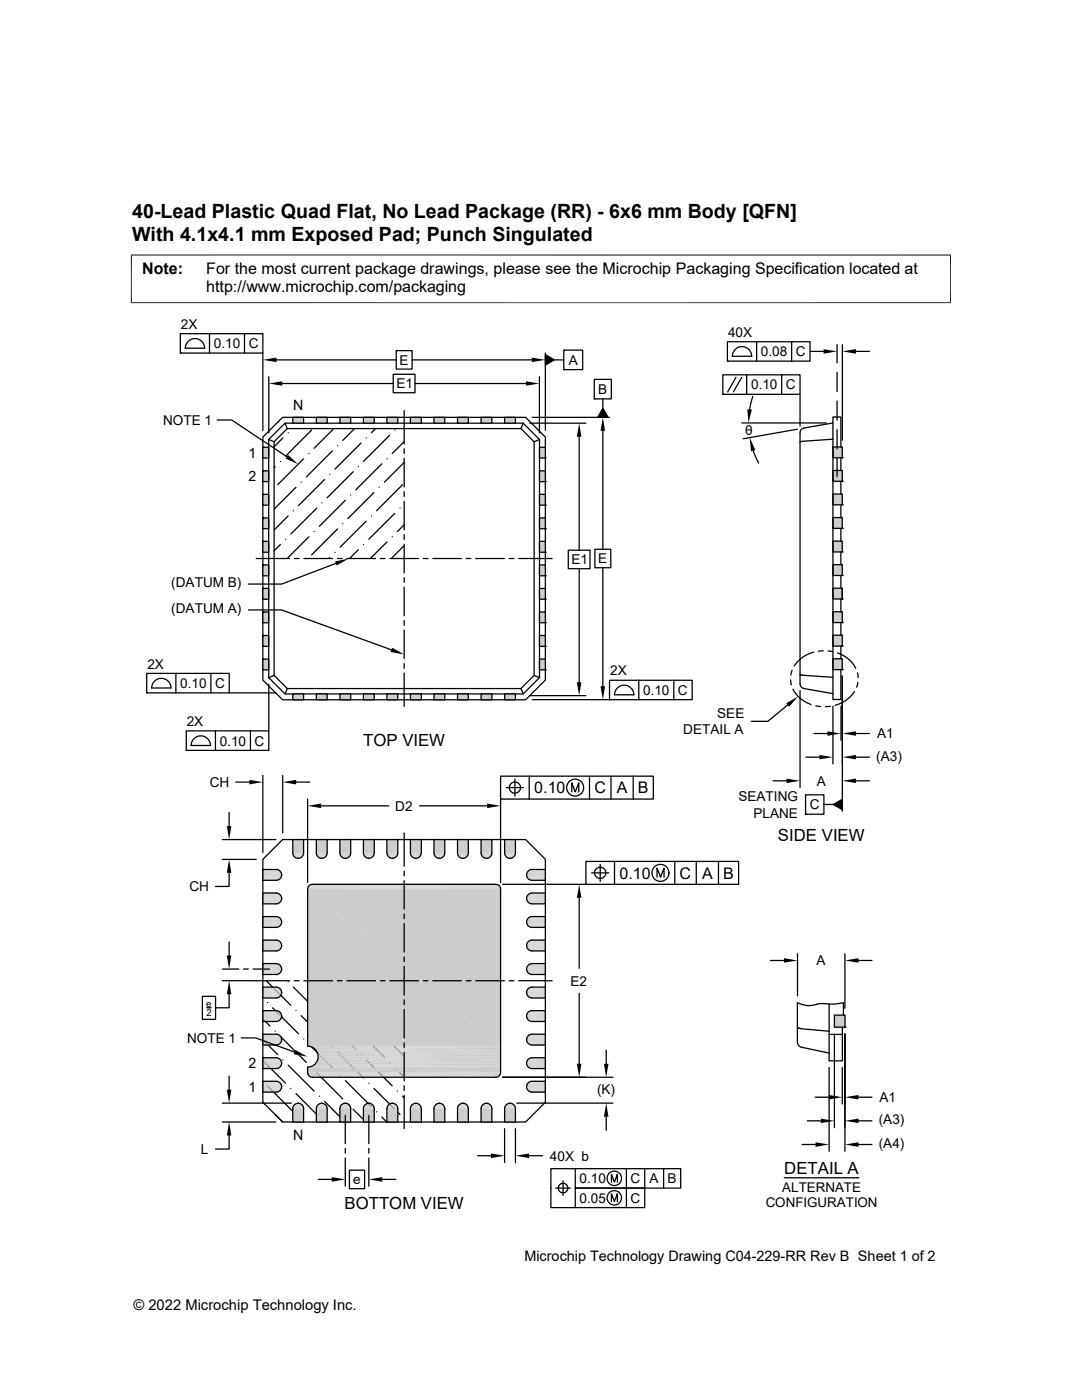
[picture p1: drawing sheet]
<svg xmlns="http://www.w3.org/2000/svg" width="216mm" height="279mm" viewBox="0 0 216 279" stroke-linecap="round" stroke-linejoin="round" font-family="sans-serif">
<defs><g id="words">
<g font-size="3.9">
<text x="26.4" y="43.5">40-Lead Plastic Quad Flat, No Lead Package (RR) - 6x6 mm Body [QFN]</text>
<text x="26.4" y="48.1">With 4.1x4.1 mm Exposed Pad; Punch Singulated</text>
</g>
<g font-size="3.3">
<text x="72.5" y="148.9">TOP VIEW</text>
<text x="155.2" y="167.8">SIDE VIEW</text>
<text x="156.5" y="234.3">DETAIL A</text>
<text x="68.7" y="241.3">BOTTOM VIEW</text>
</g>
<g font-size="3.2">
<text x="28.4" y="54.7">Note:</text>
<text x="41.1" y="58.3">http://www.microchip.com/packaging</text>
<text x="41.1" y="54.7">For the most current package drawings, please see the Microchip Packaging Specification located at</text>
<text x="106.6" y="158.3">0.10</text>
<text x="118.6" y="158.3">C</text>
<text x="123.1" y="158.3">A</text>
<text x="127.3" y="158.3">B</text>
<text x="123.6" y="175.3">0.10</text>
<text x="135.6" y="175.3">C</text>
<text x="140.1" y="175.3">A</text>
<text x="144.3" y="175.3">B</text>
</g>
<g font-size="2.9">
<text x="104.6" y="251.7">Microchip Technology Drawing C04-229-RR Rev B Sheet 1 of 2</text>
<text x="26.6" y="261.3">© 2022 Microchip Technology Inc.</text>
</g>
<g font-size="2.8">
<text x="58.5" y="81.7">N</text>
<text x="49.6" y="91.4">1</text>
<text x="49.6" y="96.1">2</text>
<text x="49.6" y="213.2">2</text>
<text x="49.6" y="217.9">1</text>
<text x="58.5" y="227.5">N</text>
</g>
<g font-size="2.7">
<text x="36.1" y="65.6">2X</text>
<text x="42.7" y="69.5">0.10</text>
<text x="49.6" y="69.5">C</text>
<text x="145.3" y="67.2">40X</text>
<text x="151.8" y="71.1">0.08</text>
<text x="158.8" y="71.1">C</text>
<text x="79.1" y="77.5">E1</text>
<text x="79.7" y="72.8">E</text>
<text x="113.5" y="72.8">A</text>
<text x="149.9" y="77.7">0.10</text>
<text x="156.8" y="77.7">C</text>
<text x="119.4" y="78.6">B</text>
<text x="32.5" y="84.8">NOTE 1</text>
<text x="148.7" y="86.8">θ</text>
<text x="114" y="112.6">E1</text>
<text x="119.3" y="112.4">E</text>
<text x="34.1" y="117.2">(DATUM B)</text>
<text x="34.1" y="122.4">(DATUM A)</text>
<text x="29.4" y="133.4">2X</text>
<text x="36" y="137.3">0.10</text>
<text x="42.9" y="137.3">C</text>
<text x="121.8" y="134.8">2X</text>
<text x="128.3" y="138.7">0.10</text>
<text x="135.3" y="138.7">C</text>
<text x="143.1" y="143.3">SEE</text>
<text x="37.3" y="144.9">2X</text>
<text x="43.8" y="148.8">0.10</text>
<text x="50.8" y="148.8">C</text>
<text x="136.3" y="146.6">DETAIL A</text>
<text x="175" y="147.4">A1</text>
<text x="174.8" y="151.8">(A3)</text>
<text x="41.8" y="157.1">CH</text>
<text x="78.9" y="161.8">D2</text>
<text x="147.3" y="159.9">SEATING</text>
<text x="161.6" y="161.5">C</text>
<text x="163" y="156.8">A</text>
<text x="150.3" y="163.2">PLANE</text>
<text x="37.8" y="177.9">CH</text>
<text x="113.9" y="196.7">E2</text>
<text x="162.9" y="192.6">A</text>
<text x="37.3" y="208.1">NOTE 1</text>
<text x="119.1" y="218.3">(K)</text>
<text x="175.5" y="219.9">A1</text>
<text x="175.3" y="224.4">(A3)</text>
<text x="40.1" y="230.3">L</text>
<text x="109.7" y="231.6">40X b</text>
<text x="175.3" y="229.1">(A4)</text>
<text x="70.5" y="236.3">e</text>
<text x="115.6" y="236.1">0.10</text>
<text x="125.8" y="236.1">C</text>
<text x="129.6" y="236.1">A</text>
<text x="133.2" y="236.1">B</text>
<text x="156.1" y="237.9">ALTERNATE</text>
<text x="115.6" y="240">0.05</text>
<text x="125.8" y="240">C</text>
<text x="152.8" y="240.9">CONFIGURATION</text>
</g>
<g font-size="1.9">
<text x="41.2" y="200.9">e</text>
<text x="41.2" y="202.7">2</text>
</g>
</g></defs>
<g fill="none" stroke="#000" stroke-width=".25">
<path d="M53.6 87.7l1.1 .5M54.9 93.1l-.2 .2M55.9 92.1h.1M56.4 83.3h48.5l3.9 3.9v48.5l-3.9 4h-48.5l-3.9-4v-48.5zM56.5 87.4l-1.8 1.8M56.9 84.5l.4 1M56.9 84.5h47.5l3.3 3.2v47.5l-3.3 3.3h-47.5l-3.3-3.3v-47.5zM57.3 85.5h46.6l2.7 2.7v46.6l-2.7 2.6h-46.6l-2.6-2.6v-46.6zM57.5 86.4h.1M59.1 97.3l-4.4 4.3M60.1 96.2h.1M60.6 91.5l-5.2 5.2"/>
<path d="M61.6 90.5h.1M62.2 85.8l-5.2 5.2M64.8 95.7l-5.2 5.2M65.8 94.7h.1M66.3 90l-5.2 5.2M66.6 85.5l-3.9 4M67.4 89h.1M68.9 99.8l-5.2 5.3M70 98.8h.1M70.5 94.1l-5.2 5.2M70.8 85.5l-2.4 2.4M71.5 93.1h.1"/>
<path d="M72 88.4l-5.2 5.2M73.1 87.4h.1M74.6 98.3l-5.2 5.2M74.9 85.5l-.8 .9M75.6 97.3h.1M76.2 92.6l-5.2 5.2M77.2 91.5h.1M77.7 86.9l-5.2 5.2M78.8 85.8h.1M80.3 96.7l-5.2 5.2M80.6 88.1l-2.3 2.4M80.6 92.3l-3.9 3.9"/>
<path d="M104.4 84.5l-.5 1M107.7 87.7l-1.1 .5M55.9 108.7l-1.2 1.2M57 107.6h.1M57.5 103l-2.8 2.8M58.5 101.9h.1M61.6 107.1l-4.3 4.4M62.7 106.1h.1M63.2 101.4l-5.2 5.2M64.2 100.4h.1M65.8 111.3l-.2 .2M66.8 110.2h.1"/>
<path d="M67.4 105.6l-5.2 5.1M68.4 104.5h.1M71.5 109.7l-1.8 1.8M72.5 108.7h.1M73.1 104l-5.2 5.2M74.1 103h.1M77.2 108.2l-3.3 3.3M78.3 107.1h.1M78.8 102.4l-5.2 5.2M79.8 101.4h.1M80.6 104.7l-1.3 1.4M80.6 108.9l-2.5 2.6"/>
<path d="M54.7 134.8l-1.1 .4M57.3 137.4l-.4 1.1M103.9 137.4l.5 1.1M106.6 134.8l1.1 .4"/>
</g>
<g fill="#ccc">
<path d="M100.7 83.3l2.1 1.2h-2.1z"/>
<path d="M100.7 83.3h2.1v1.2z"/>
<path d="M96 83.3l2.1 1.2h-2.1z"/>
<path d="M96 83.3h2.1v1.2z"/>
<path d="M91.3 83.3l2.2 1.2h-2.2z"/>
<path d="M91.3 83.3h2.2v1.2z"/>
<path d="M86.6 83.3l2.2 1.2h-2.2z"/>
<path d="M86.6 83.3h2.2v1.2z"/>
<path d="M81.9 83.3l2.2 1.2h-2.2z"/>
<path d="M81.9 83.3h2.2v1.2z"/>
<path d="M77.2 83.3l2.2 1.2h-2.2z"/>
<path d="M77.2 83.3h2.2v1.2z"/>
<path d="M72.5 83.3l2.2 1.2h-2.2z"/>
<path d="M72.5 83.3h2.2v1.2z"/>
<path d="M67.8 83.3l2.2 1.2h-2.2z"/>
<path d="M67.8 83.3h2.2v1.2z"/>
<path d="M63.1 83.3l2.2 1.2h-2.2z"/>
<path d="M63.1 83.3h2.2v1.2z"/>
<path d="M58.4 83.3l2.2 1.2h-2.2z"/>
<path d="M58.4 83.3h2.2v1.2z"/>
<path d="M107.7 89.3l1.1 2.1h-1.1z"/>
<path d="M107.7 89.3h1.1v2.1z"/>
<path d="M52.5 89.3l1.1 2.1h-1.1z"/>
<path d="M52.5 89.3h1.1v2.1z"/>
<path d="M107.7 94l1.1 2.1h-1.1z"/>
<path d="M107.7 94h1.1v2.1z"/>
<path d="M52.5 94l1.1 2.1h-1.1z"/>
<path d="M52.5 94h1.1v2.1z"/>
<path d="M107.7 98.7l1.1 2.1h-1.1z"/>
<path d="M107.7 98.7h1.1v2.1z"/>
<path d="M52.5 98.7l1.1 2.1h-1.1z"/>
<path d="M52.5 98.7h1.1v2.1z"/>
<path d="M107.7 103.4l1.1 2.1h-1.1z"/>
<path d="M107.7 103.4h1.1v2.1z"/>
<path d="M52.5 103.4l1.1 2.1h-1.1z"/>
<path d="M52.5 103.4h1.1v2.1z"/>
<path d="M107.7 108l1.1 2.2h-1.1z"/>
<path d="M107.7 108h1.1v2.2z"/>
<path d="M52.5 108l1.1 2.2h-1.1z"/>
<path d="M52.5 108h1.1v2.2z"/>
<path d="M107.7 112.7l1.1 2.2h-1.1z"/>
<path d="M107.7 112.7h1.1v2.2z"/>
<path d="M52.5 112.7l1.1 2.2h-1.1z"/>
<path d="M52.5 112.7h1.1v2.2z"/>
<path d="M107.7 117.4l1.1 2.2h-1.1z"/>
<path d="M107.7 117.4h1.1v2.2z"/>
<path d="M52.5 117.4l1.1 2.2h-1.1z"/>
<path d="M52.5 117.4h1.1v2.2z"/>
<path d="M107.7 122.1l1.1 2.2h-1.1z"/>
<path d="M107.7 122.1h1.1v2.2z"/>
<path d="M52.5 122.1l1.1 2.2h-1.1z"/>
<path d="M52.5 122.1h1.1v2.2z"/>
<path d="M107.7 126.8l1.1 2.2h-1.1z"/>
<path d="M107.7 126.8h1.1v2.2z"/>
<path d="M52.5 126.8l1.1 2.2h-1.1z"/>
<path d="M52.5 126.8h1.1v2.2z"/>
<path d="M107.7 131.5l1.1 2.2h-1.1z"/>
<path d="M107.7 131.5h1.1v2.2z"/>
<path d="M52.5 131.5l1.1 2.2h-1.1z"/>
<path d="M52.5 131.5h1.1v2.2z"/>
<path d="M100.7 138.5l2.1 1.2h-2.1z"/>
<path d="M100.7 138.5h2.1v1.2z"/>
<path d="M96 138.5l2.1 1.2h-2.1z"/>
<path d="M96 138.5h2.1v1.2z"/>
<path d="M91.3 138.5l2.2 1.2h-2.2z"/>
<path d="M91.3 138.5h2.2v1.2z"/>
<path d="M86.6 138.5l2.2 1.2h-2.2z"/>
<path d="M86.6 138.5h2.2v1.2z"/>
<path d="M81.9 138.5l2.2 1.2h-2.2z"/>
<path d="M81.9 138.5h2.2v1.2z"/>
<path d="M77.2 138.5l2.2 1.2h-2.2z"/>
<path d="M77.2 138.5h2.2v1.2z"/>
<path d="M72.5 138.5l2.2 1.2h-2.2z"/>
<path d="M72.5 138.5h2.2v1.2z"/>
<path d="M67.8 138.5l2.2 1.2h-2.2z"/>
<path d="M67.8 138.5h2.2v1.2z"/>
<path d="M63.1 138.5l2.2 1.2h-2.2z"/>
<path d="M63.1 138.5h2.2v1.2z"/>
<path d="M58.4 138.5l2.2 1.2h-2.2z"/>
<path d="M58.4 138.5h2.2v1.2z"/>
</g>
<g fill="none" stroke="#000" stroke-width=".25">
<path d="M52.5 89.3h1.1v2.1h-1.1zM52.5 89.3h.1M52.5 94h1.1v2.1h-1.1zM52.5 94h.1M52.5 98.7h1.1v2.1h-1.1zM52.5 98.7h.1M58.4 83.3h2.2v1.2h-2.2zM63.1 83.3h2.2v1.2h-2.2zM67.8 83.3h2.2v1.2h-2.2zM72.5 83.3h2.2v1.2h-2.2zM77.2 83.3h2.2v1.2h-2.2zM81.9 83.3h2.2v1.2h-2.2z"/>
<path d="M86.6 83.3h2.2v1.2h-2.2zM91.3 83.3h2.2v1.2h-2.2zM96 83.3h2.1v1.2h-2.1zM100.7 83.3h2.1v1.2h-2.1zM107.7 98.7h1.1v2.1h-1.1zM107.7 94h1.1v2.1h-1.1zM107.7 89.3h1.1v2.1h-1.1zM108.8 96.1h.1M108.8 91.4h.1M52.5 103.4h1.1v2.1h-1.1zM52.5 103.4h.1M52.5 108h1.1v2.2h-1.1z"/>
<path d="M52.5 108h.1M52.5 112.7h1.1v2.2h-1.1zM52.5 112.7h.1M52.5 117.4h1.1v2.2h-1.1zM52.5 117.4h.1M107.7 117.4h1.1v2.2h-1.1zM107.7 112.7h1.1v2.2h-1.1zM107.7 108h1.1v2.2h-1.1zM107.7 103.4h1.1v2.1h-1.1zM108.8 119.6h.1M108.8 114.9h.1M108.8 110.2h.1"/>
<path d="M108.8 105.5h.1M108.8 100.8h.1M52.5 122.1h1.1v2.2h-1.1zM52.5 122.1h.1M52.5 126.8h1.1v2.2h-1.1zM52.5 126.8h.1M52.5 131.5h1.1v2.2h-1.1zM52.5 131.5h.1M58.4 138.5h2.2v1.2h-2.2zM63.1 138.5h2.2v1.2h-2.2zM67.8 138.5h2.2v1.2h-2.2zM72.5 138.5h2.2v1.2h-2.2z"/>
<path d="M77.2 138.5h2.2v1.2h-2.2zM81.9 138.5h2.2v1.2h-2.2zM86.6 138.5h2.2v1.2h-2.2zM91.3 138.5h2.2v1.2h-2.2zM96 138.5h2.1v1.2h-2.1zM100.7 138.5h2.1v1.2h-2.1zM107.7 131.5h1.1v2.2h-1.1zM107.7 126.8h1.1v2.2h-1.1zM107.7 122.1h1.1v2.2h-1.1zM108.8 133.7h.1M108.8 129h.1M108.8 124.3h.1"/>
</g>
<g fill="#ccc">
<path d="M166.2 89.2l1.9 2.2h-1.9z"/>
<path d="M166.2 89.2h1.9v2.2z"/>
<path d="M166.2 93.9l1.9 2.2h-1.9z"/>
<path d="M166.2 93.9h1.9v2.2z"/>
<path d="M166.2 98.6l1.9 2.2h-1.9z"/>
<path d="M166.2 98.6h1.9v2.2z"/>
<path d="M166.2 103.3l1.9 2.2h-1.9z"/>
<path d="M166.2 103.3h1.9v2.2z"/>
<path d="M166.2 108l1.9 2.2h-1.9z"/>
<path d="M166.2 108h1.9v2.2z"/>
<path d="M166.2 112.7l1.9 2.2h-1.9z"/>
<path d="M166.2 112.7h1.9v2.2z"/>
<path d="M166.2 117.4l1.9 2.1h-1.9z"/>
<path d="M166.2 117.4h1.9v2.1z"/>
<path d="M166.2 122.1l1.9 2.1h-1.9z"/>
<path d="M166.2 122.1h1.9v2.1z"/>
<path d="M166.2 126.8l1.9 2.1h-1.9z"/>
<path d="M166.2 126.8h1.9v2.1z"/>
<path d="M166.2 131.5l1.9 2.1h-1.9z"/>
<path d="M166.2 131.5h1.9v2.1z"/>
</g>
<g fill="none" stroke="#000" stroke-width=".25">
<path d="M159.7 88.2l-.1 .1M159.8 88.1l-.1 .1M166.2 98.6h1.9v2.2h-1.9zM166.2 93.9h1.9v2.2h-1.9zM166.2 89.2h1.9v2.2h-1.9zM166.2 84.4l-5.8 1a.92 .92 0 0 0-.8 1v50.1a.92 .92 0 0 0 .8 .9M166.2 87.7l-6.4 .4M167.8 89.2v-6h-1.6v56.4h1.6v-6M167.8 91.4v2.5M167.8 96.1v2.5M168.1 96.1h.1M168.1 91.4h.1"/>
<path d="M166.2 117.4h1.9v2.1h-1.9zM166.2 112.7h1.9v2.2h-1.9zM166.2 108h1.9v2.2h-1.9zM166.2 103.3h1.9v2.2h-1.9zM167.8 100.8v2.5M167.8 105.5v2.5M167.8 110.2v2.5M167.8 114.9v2.5M167.8 119.5v2.6M168.1 119.5h.1M168.1 114.9h.1M168.1 110.2h.1"/>
<path d="M168.1 105.5h.1M168.1 100.8h.1M168.1 117.4v2.1M159.6 134.6l.3 .1M159.9 134.7l6.3 .5M160.4 137.4l5.8 1M166.2 131.5h1.9v2.1h-1.9zM166.2 126.8h1.9v2.1h-1.9zM166.2 122.1h1.9v2.1h-1.9zM167.8 124.2v2.6M167.8 128.9v2.6M168.1 133.6h.1"/>
<path d="M168.1 128.9h.1M168.1 124.2h.1M52.5 171.5l3.9-3.9h48.5l3.9 3.9v48.5l-3.9 3.9h-48.5l-3.9-3.9zM53.1 195.7l4.9 4.9M57.5 195.9h.1M58.5 197l5.2 5.2M61.4 195.7l.8 .8M63.2 197.5h.1M64.2 198.5l5.2 5.2M65.6 195.7l2.3 2.3M68.9 199.1h.1M69.7 195.7l3.9 3.9"/>
<path d="M74.1 195.9l5.2 5.2M78.8 196.5h.1M79.8 197.5l.8 .8M52.5 203.3l1.4 1.5M52.5 207.5l2.9 3M52.5 211.7l4.5 4.5M52.5 220l.3 .3M53.3 200.1h.1M53.3 216.7l5.2 5.2M54.4 201.1l5.2 5.2M54.9 205.8h.1M55.9 206.8l5.2 5.2"/>
<path d="M56.5 211.5h.1M57.5 212.6l5.2 5.1M58 217.2h.1M59.1 201.7h.1M59.1 218.2l5.1 5.3M60.1 202.7l5.2 5.2M60.6 207.4h.1M61.6 208.4l5.2 5.2M62.2 213.1h.1M63.2 214.1l5.2 5.2M63.7 218.8h.1M64.8 203.2h.1"/>
<path d="M64.8 219.8l4.1 4.1M65.8 204.2l5.2 5.2M66.3 208.9h.1M67.4 210l5.1 5.1M67.9 214.6h.1M68.9 215.7l5.2 5.2M70 200.1l5.1 5.2M70.5 204.8h.1M71.5 205.8l5.2 5.2M72 210.5h.1M73.1 211.5l5.2 5.2M73.6 216.2h.1"/>
<path d="M74.6 200.6h.1M74.6 217.2l5.2 5.2M75.6 201.7l5 4.9M76.2 206.3h.1M77.2 207.4l3.4 3.4M77.7 212h.1M78.8 213.1l1.8 1.8M79.3 217.7h.1M80.3 202.2h.1M80.3 218.8l.3 .3M53.9 221.4h.1M54.9 222.4l1.5 1.5"/>
<path d="M59.6 222.9h.1M69.4 220.3h.1M70.5 221.4l2.5 2.5M75.1 221.9h.1M76.2 222.9l1 1"/>
</g>
<g fill="#ccc">
<path d="M100.7 167.6l2.1 2.6h-2.1z"/>
<path d="M100.7 167.6h2.1v2.6z"/>
<path d="M96 167.6l2.1 2.6h-2.1z"/>
<path d="M96 167.6h2.1v2.6z"/>
<path d="M91.3 167.6l2.2 2.6h-2.2z"/>
<path d="M91.3 167.6h2.2v2.6z"/>
<path d="M86.6 167.6l2.2 2.6h-2.2z"/>
<path d="M86.6 167.6h2.2v2.6z"/>
<path d="M81.9 167.6l2.2 2.6h-2.2z"/>
<path d="M81.9 167.6h2.2v2.6z"/>
<path d="M77.2 167.6l2.2 2.6h-2.2z"/>
<path d="M77.2 167.6h2.2v2.6z"/>
<path d="M72.5 167.6l2.2 2.6h-2.2z"/>
<path d="M72.5 167.6h2.2v2.6z"/>
<path d="M67.8 167.6l2.2 2.6h-2.2z"/>
<path d="M67.8 167.6h2.2v2.6z"/>
<path d="M63.1 167.6l2.2 2.6h-2.2z"/>
<path d="M63.1 167.6h2.2v2.6z"/>
<path d="M58.4 167.6l2.2 2.6h-2.2z"/>
<path d="M58.4 167.6h2.2v2.6z"/>
</g>
<g fill="none" stroke="#ccc" stroke-width=".2">
<path d="M58.4 170.3h2.2M58.4 170.4h2.2M58.4 170.5h2.2M58.5 170.6h2M72.5 170.3h2.2M72.5 170.4h2.2M72.5 170.5h2.2M72.6 170.6h2M86.6 170.3h2.2M86.6 170.4h2.2M86.6 170.5h2.1M86.7 170.6h2"/>
<path d="M100.7 170.3h2.1M100.7 170.4h2.1M100.7 170.5h2.1M100.8 170.6h2"/>
</g>
<path d="M63.1 170.3h2.2M63.1 170.5h2.2M67.8 170.3h2.2M67.8 170.5h2.2M77.2 170.3h2.2M77.2 170.5h2.2M81.9 170.3h2.2M81.9 170.5h2.2M91.3 170.3h2.2M91.3 170.5h2.1M96 170.3h2.1M96 170.5h2.1" fill="none" stroke="#ccc" stroke-width=".21"/>
<g fill="#ccc">
<path d="M100.8 170.6l1.9 .2h-1.9z"/>
<path d="M100.8 170.6h2l-.1 .2z"/>
<path d="M86.7 170.6l1.9 .2h-1.9z"/>
</g>
<path d="M86.7 170.7h2" fill="none" stroke="#ccc" stroke-width=".2"/>
<g fill="#ccc">
<path d="M72.6 170.6l1.9 .2h-1.9z"/>
<path d="M72.6 170.6h2l-.1 .2z"/>
<path d="M58.5 170.6l1.9 .2h-1.8z"/>
<path d="M58.5 170.6h2l-.1 .2z"/>
<path d="M100.8 170.8h1.9z"/>
<path d="M96.1 170.6l1.9 .2h-1.8z"/>
<path d="M96.1 170.6h2l-.1 .2z"/>
<path d="M91.4 170.6l1.9 .2h-1.8z"/>
</g>
<path d="M91.4 170.7h2" fill="none" stroke="#ccc" stroke-width=".2"/>
<g fill="#ccc">
<path d="M86.7 170.8h1.9z"/>
<path d="M82 170.6l1.9 .2h-1.8z"/>
</g>
<path d="M82 170.7h2" fill="none" stroke="#ccc" stroke-width=".2"/>
<path d="M77.3 170.6l1.9 .2h-1.8z" fill="#ccc"/>
<path d="M77.3 170.7h2" fill="none" stroke="#ccc" stroke-width=".2"/>
<g fill="#ccc">
<path d="M72.6 170.8h1.9z"/>
<path d="M67.9 170.6l1.9 .2h-1.8z"/>
</g>
<path d="M67.9 170.7h2" fill="none" stroke="#ccc" stroke-width=".2"/>
<g fill="#ccc">
<path d="M63.2 170.6l1.9 .2h-1.8z"/>
<path d="M63.2 170.6h2l-.1 .2z"/>
<path d="M58.6 170.8h1.8z"/>
<path d="M100.9 170.8l1.7 .1z"/>
<path d="M100.9 170.8h1.8z"/>
<path d="M86.8 170.8l1.7 .1z"/>
<path d="M86.8 170.8h1.8z"/>
<path d="M72.7 170.8l1.7 .1z"/>
<path d="M72.7 170.8h1.8z"/>
<path d="M58.6 170.8l1.7 .1z"/>
<path d="M100.9 170.9l1.6 .1z"/>
<path d="M100.9 170.9h1.7z"/>
<path d="M96.2 170.8l1.6 .2h-1.5z"/>
<path d="M96.2 170.8h1.8l-.2 .2z"/>
<path d="M91.5 170.8l1.6 .2h-1.5z"/>
<path d="M91.5 170.8h1.8l-.2 .2z"/>
<path d="M86.8 170.9l1.7 .1z"/>
<path d="M86.8 170.9h1.7z"/>
<path d="M82.1 170.8l1.7 .2h-1.6z"/>
<path d="M82.1 170.8h1.8l-.1 .2z"/>
<path d="M77.4 170.8l1.7 .2h-1.6z"/>
<path d="M77.4 170.8h1.8l-.1 .2z"/>
<path d="M72.7 170.9l1.7 .1z"/>
<path d="M72.7 170.9h1.7z"/>
<path d="M68 170.8l1.7 .2h-1.6z"/>
<path d="M68 170.8h1.8l-.1 .2z"/>
<path d="M63.3 170.8l1.7 .2h-1.6z"/>
<path d="M63.3 170.8h1.8l-.1 .2z"/>
<path d="M58.7 170.9l1.6 .1z"/>
<path d="M58.7 170.9h1.6z"/>
<path d="M101 171h1.5z"/>
<path d="M86.9 171h1.5z"/>
<path d="M86.9 171h1.6z"/>
<path d="M72.8 171h1.5z"/>
<path d="M72.8 171h1.6z"/>
<path d="M58.7 171h1.5z"/>
<path d="M58.7 171h1.6z"/>
<path d="M101.1 171l1.3 .1z"/>
<path d="M101.1 171h1.4z"/>
<path d="M96.3 171l1.4 .1h-1.2z"/>
<path d="M96.3 171h1.5l-.1 .1z"/>
<path d="M91.6 171l1.4 .1h-1.2z"/>
<path d="M91.6 171h1.5l-.1 .1z"/>
<path d="M87 171l1.3 .1z"/>
<path d="M87 171h1.4z"/>
<path d="M82.2 171l1.4 .1h-1.2z"/>
<path d="M82.2 171h1.6l-.2 .1z"/>
<path d="M77.5 171l1.4 .1h-1.2z"/>
<path d="M77.5 171h1.6l-.2 .1z"/>
<path d="M72.9 171l1.3 .1z"/>
<path d="M72.9 171h1.4z"/>
<path d="M68.1 171l1.4 .1h-1.2z"/>
<path d="M68.1 171h1.6l-.2 .1z"/>
<path d="M63.4 171l1.4 .1h-1.2z"/>
<path d="M63.4 171h1.6l-.2 .1z"/>
<path d="M58.8 171l1.3 .1z"/>
<path d="M58.8 171h1.4z"/>
<path d="M101.2 171.1l1.1 .1z"/>
<path d="M101.2 171.1h1.2z"/>
<path d="M87.1 171.1l1.1 .1z"/>
<path d="M87.1 171.1h1.2z"/>
<path d="M73 171.1l1.1 .1z"/>
<path d="M73 171.1h1.2z"/>
<path d="M58.9 171.1l1.1 .1z"/>
<path d="M58.9 171.1h1.2z"/>
<path d="M101.2 171.2h1z"/>
<path d="M101.2 171.2h1.1z"/>
<path d="M96.5 171.1l1 .1z"/>
<path d="M96.5 171.1h1.2z"/>
<path d="M91.8 171.1l1 .1z"/>
<path d="M91.8 171.1h1.2z"/>
<path d="M87.1 171.2h1z"/>
<path d="M87.1 171.2h1.1z"/>
<path d="M82.4 171.1l1 .1z"/>
<path d="M82.4 171.1h1.2z"/>
<path d="M77.7 171.1l1 .1z"/>
<path d="M77.7 171.1h1.2z"/>
<path d="M73 171.2h1z"/>
<path d="M73 171.2h1.1z"/>
<path d="M68.3 171.1l1 .1z"/>
<path d="M68.3 171.1h1.2z"/>
<path d="M63.6 171.1l1 .1z"/>
<path d="M63.6 171.1h1.2z"/>
<path d="M58.9 171.2h1z"/>
<path d="M58.9 171.2h1.1z"/>
<path d="M101.4 171.2h.7z"/>
<path d="M101.4 171.2h.8z"/>
<path d="M87.3 171.2h.7z"/>
<path d="M87.3 171.2h.8z"/>
<path d="M73.2 171.2h.7z"/>
<path d="M73.2 171.2h.8z"/>
<path d="M59.1 171.2h.8z"/>
<path d="M101.4 171.2l.6 .1z"/>
<path d="M96.7 171.2l.6 .1z"/>
<path d="M96.7 171.2h.8z"/>
<path d="M92 171.2l.6 .1z"/>
<path d="M92 171.2h.8z"/>
<path d="M87.3 171.2l.6 .1z"/>
<path d="M82.6 171.2l.6 .1z"/>
<path d="M82.6 171.2h.8z"/>
<path d="M77.9 171.2l.6 .1z"/>
<path d="M77.9 171.2h.8z"/>
<path d="M73.2 171.2l.6 .1z"/>
<path d="M68.5 171.2l.6 .1z"/>
<path d="M68.5 171.2h.8z"/>
<path d="M63.8 171.2l.6 .1z"/>
<path d="M63.8 171.2h.8z"/>
<path d="M59.1 171.2l.6 .1z"/>
<path d="M59.3 171.3h.4z"/>
<path d="M64 171.3h.4z"/>
<path d="M68.7 171.3h.4z"/>
<path d="M73.4 171.3h.3z"/>
<path d="M78.1 171.3h.3z"/>
<path d="M82.8 171.3h.3z"/>
<path d="M87.5 171.3h.3z"/>
<path d="M92.2 171.3h.3z"/>
<path d="M96.9 171.3h.3z"/>
<path d="M101.6 171.3h.3z"/>
<path d="M101.6 171.3h.4z"/>
<path d="M96.9 171.3h.4z"/>
<path d="M92.2 171.3h.4z"/>
<path d="M87.5 171.3h.4z"/>
<path d="M82.8 171.3h.4z"/>
<path d="M78.1 171.3h.4z"/>
<path d="M73.4 171.3h.4z"/>
</g>
<g fill="none" stroke="#ccc" stroke-width=".2">
<path d="M52.5 173.5h2.8M52.5 173.6h3M52.5 173.7h3.2M52.5 173.8h3.4M52.5 173.9h3.5M52.5 174.1h3.6M52.5 174.7h3.7M52.5 174.9h3.7M52.5 175h3.6M52.5 175.2h3.6M52.5 175.4h3.4M52.5 175.5h3.3"/>
<path d="M52.5 175.6h3.2M52.5 175.6h3M52.5 175.7h2.8M52.5 178.2l3 .1M52.5 178.3h3.2M52.5 178.4h3.3M52.5 178.5h3.4M52.5 178.7h3.6M52.5 178.8h3.6M52.5 179h3.7M52.5 179.2h3.7M52.5 179.4h3.7"/>
<path d="M52.5 179.6h3.7M52.5 179.7h3.6M52.5 179.9h3.6M61.4 177.2h38.5M61.4 177.3h38.5M61.4 177.4h38.5M61.4 177.1h38.4M61.4 177h38.4M61.5 176.9h38.3M61.5 176.9h38.2M61.6 176.8h38.1M61.7 176.7h37.9"/>
<path d="M61.7 176.7h37.8M61.8 176.6h37.7M61.8 176.6h37.6M62 176.5h37.3M105.1 174.7h3.7M105.1 174.9h3.7M105.1 179.4h3.7M105.1 179.6h3.7M105.1 175h3.7M105.1 179.7h3.7M105.2 174.1h3.6M105.2 178.8h3.6"/>
<path d="M105.2 175.2h3.6M105.2 179.9h3.6M105.2 173.9h3.6M105.2 178.6h3.6M105.3 175.4h3.5M105.4 173.8h3.4M105.4 178.5h3.4M105.5 175.5h3.3M105.5 173.7h3.3M105.5 178.4h3.3M105.6 175.6h3.2M105.7 173.6h3.1"/>
<path d="M105.7 178.3h3.1M105.8 175.6h3M105.9 173.5h2.9M105.9 178.2h2.9M106 175.7h2.8M52.5 180.1h3.4M52.5 180.2h3.3M52.5 180.3h3.2M52.5 180.3h3M52.5 180.4h2.8M52.5 182.9h2.8M52.5 183h3"/>
<path d="M52.5 183h3.2M52.5 183.1h3.3M52.5 183.2h3.4M52.5 183.4h3.6M52.5 183.5h3.6M52.5 183.7h3.7M52.5 183.9h3.7M52.5 184.1h3.7M52.5 184.3h3.7M52.5 184.4h3.6M52.5 184.6h3.6M52.5 184.8h3.4"/>
<path d="M52.5 184.9h3.3M52.5 185h3.2M52.5 185h3M52.5 185.1h2.8M52.5 187.6h2.8M52.5 187.7h3M52.5 187.7h3.2M52.5 187.8h3.3M52.5 187.9h3.4M52.5 188.1h3.6M52.5 188.2h3.6M52.5 188.4h3.7"/>
<path d="M52.5 188.6h3.7M52.5 188.8h3.7M52.5 189h3.7M52.5 189.1h3.6M52.5 189.3h3.6M52.5 189.5h3.4M52.5 189.6h3.3M52.5 189.7h3.2M52.5 192.3h2.8M52.5 192.4h3M52.5 192.4h3.2M52.5 192.5h3.3"/>
<path d="M52.5 192.6h3.4M52.5 192.8h3.6M52.5 192.9h3.6M52.5 193.1h3.7M52.5 193.3h3.7M52.5 193.5h3.7M52.5 193.7h3.7M52.5 193.8h3.6M52.5 194h3.6M52.5 194.2h3.4M52.5 194.3h3.3M52.5 194.4h3.2"/>
<path d="M52.5 197h2.8M52.5 197.1h3M52.5 197.1h3.2M52.5 197.2h3.3M52.5 197.3h3.4M52.5 197.5h3.6M52.5 197.6h3.6M52.5 197.8h3.7M52.5 198h3.7M52.5 198.2h3.7M52.5 198.4h3.7M52.5 198.5h3.6"/>
<path d="M52.5 198.7h3.6M52.5 198.9h3.4M52.5 199h3.3M52.5 199.1h3.2M52.5 199.1h3M52.5 199.2h2.8M55.5 189.7l-3 .1M55.5 194.4l-3 .1M105.1 188.4h3.7M105.1 193.1h3.7M105.1 197.8h3.7M105.1 184.1h3.7"/>
<path d="M105.1 184.3h3.7M105.1 188.6h3.7M105.1 188.8h3.7M105.1 189h3.7M105.1 193.3h3.7M105.1 193.5h3.7M105.1 193.7h3.7M105.1 198h3.7M105.1 198.2h3.7M105.1 198.4h3.7M105.1 184.4h3.7M105.1 189.1h3.7"/>
<path d="M105.1 193.8h3.7M105.1 198.5h3.7M105.1 188.2h3.7M105.1 192.9h3.7M105.1 197.6h3.7M105.2 183.5h3.6M105.2 188.1h3.6M105.2 192.8h3.6M105.2 197.5h3.6M105.2 184.6h3.6M105.2 189.3h3.6M105.2 194h3.6"/>
<path d="M105.2 198.7h3.6M105.2 183.3h3.6M105.3 180.1h3.5M105.3 184.8h3.5M105.3 189.5h3.5M105.3 194.2h3.5M105.3 198.9h3.5M105.3 187.9h3.5M105.3 192.6h3.5M105.3 197.3h3.5M105.4 183.2h3.4M105.5 187.8h3.3"/>
<path d="M105.5 192.5h3.3M105.5 197.2h3.3M105.5 180.2h3.3M105.5 184.9h3.3M105.5 189.6h3.3M105.5 194.3h3.3M105.5 199h3.3M105.5 183h3.3M105.6 180.3h3.2M105.6 185h3.2M105.6 189.7h3.2M105.6 194.4h3.2"/>
<path d="M105.6 199.1h3.2M105.6 187.7h3.2M105.6 192.4h3.2M105.6 197.1h3.2M105.7 183h3.1M105.8 187.7h3M105.8 192.4h3M105.8 197.1h3M105.8 180.3h3M105.8 185h3M105.8 189.7h3M105.8 194.4h3"/>
<path d="M105.8 199.1h3M105.9 182.9h2.9M106 180.4h2.8M106 185.1h2.8M106 199.2h2.8M106 187.6h2.8M106 192.3h2.8M106 197h2.8M52.5 201.7h2.8M52.5 201.7h3M52.5 201.8h3.2M52.5 201.9h3.3"/>
<path d="M52.5 202h3.4M52.5 202.2h3.6M52.5 202.3h3.6M52.5 202.5h3.7M52.5 202.7h3.7M52.5 202.9h3.7M52.5 203.1h3.7M52.5 203.2h3.6M52.5 203.4h3.6M52.5 203.5h3.4M52.5 203.7h3.3M52.5 203.8h3.2"/>
<path d="M52.5 203.8h3M52.5 203.9h2.8M52.5 206.4h3M52.5 206.5h3.2M52.5 206.6h3.3M52.5 206.7h3.4M52.5 206.9h3.6M52.5 207h3.6M52.5 207.2h3.7M52.5 207.4h3.7M52.5 207.6h3.7M52.5 207.8h3.7"/>
<path d="M52.5 207.9h3.6M52.5 208.1h3.6M52.5 208.2h3.4M52.5 208.4h3.3M52.5 208.5h3.2M52.5 208.5h3M52.5 208.6h2.8M105.1 202.5h3.7M105.1 202.7h3.7M105.1 202.9h3.7M105.1 203.1h3.7M105.1 207.6h3.7"/>
<path d="M105.1 207.8h3.7M105.1 207.2h3.7M105.1 203.2h3.7M105.1 207.9h3.7M105.1 202.3h3.7M105.2 207h3.6M105.2 202.2h3.6M105.2 203.4h3.6M105.2 208.1h3.6M105.2 206.8h3.6M105.3 203.5h3.5M105.3 208.2h3.5"/>
<path d="M105.3 202h3.5M105.4 206.7h3.4M105.5 201.9h3.3M105.5 203.7h3.3M105.5 208.4h3.3M105.5 206.5h3.3M105.6 203.8h3.2M105.6 208.5h3.2M105.6 201.8h3.2M105.7 206.4h3.1M105.8 201.7h3M105.8 203.8h3"/>
<path d="M105.8 208.5h3M105.9 206.4h2.9M106 203.9h2.8M106 208.6h2.8M106 201.7h2.8"/>
</g>
<path d="M52.5 174.3h3.7M52.5 174.5h3.7M105.1 174.5h3.7M105.1 179.2h3.7M105.1 174.3h3.7M105.1 179h3.7M105.1 183.9h3.7M105.1 183.7h3.7M105.1 207.4h3.7" fill="none" stroke="#ccc" stroke-width=".21"/>
<g fill="#ccc">
<path d="M61.4 177.4l38.5 31.4h-38.5z"/>
<path d="M61.4 177.4h38.5v31.4z"/>
</g>
<g fill="none" stroke="#ccc" stroke-width=".2">
<path d="M52.5 211.1h2.8M52.5 211.1h3M52.5 211.2h3.2M52.5 211.3h3.3M52.5 211.4h3.4M52.5 211.6h3.6M52.5 211.7h3.6M52.5 211.9h3.7M52.5 212.1h3.7M52.5 212.3h3.7M52.5 212.5h3.7M52.5 212.6h3.6"/>
<path d="M52.5 212.8h3.6M52.5 212.9h3.4M52.5 213.1h3.3M52.5 213.2h3.2M52.5 213.2h3M52.5 213.3h2.8M61.4 212.9h38.5M61.4 208.8h38.5M61.8 208.9h38.1M61.8 212.9h38.1M62.2 212.7h37.7M105.1 212.3h3.7"/>
<path d="M105.1 212.5h3.7M105.1 211.9h3.7M105.1 212.6h3.7M105.2 211.7h3.6M105.2 212.8h3.6M105.2 211.5h3.6M105.3 212.9h3.5M105.4 211.3h3.4M105.5 213.1h3.3M105.5 211.2h3.3M105.6 213.2h3.2M105.7 211.1h3.1"/>
<path d="M105.8 213.2h3M105.9 211.1h2.9M106 213.3h2.8"/>
</g>
<path d="M62.2 209h37.7M105.1 212.1h3.7" fill="none" stroke="#ccc" stroke-width=".21"/>
<path d="M62.5 209.3h37.4" fill="none" stroke="#ccc" stroke-width=".25"/>
<path d="M62.9 209.5h37M62.9 212.2h37" fill="none" stroke="#ccc" stroke-width=".32"/>
<path d="M63.1 209.9h36.8M63.1 211.8h36.8" fill="none" stroke="#ccc" stroke-width=".36"/>
<path d="M63.3 210.3h36.6M63.4 210.7h36.5" fill="none" stroke="#ccc" stroke-width=".4"/>
<path d="M63.4 211.1h36.5" fill="none" stroke="#ccc" stroke-width=".42"/>
<path d="M63.3 211.5h36.6" fill="none" stroke="#ccc" stroke-width=".38"/>
<path d="M62.5 212.5h37.4" fill="none" stroke="#ccc" stroke-width=".28"/>
<g fill="#ccc">
<path d="M61.4 213l38.5 1h-38.5z"/>
<path d="M61.4 213h38.5v1z"/>
</g>
<g fill="none" stroke="#ccc" stroke-width=".2">
<path d="M52.5 215.8h2.8M52.5 215.8h3M52.5 215.9h3.2M52.5 216h3.4M52.5 216.2h3.5M52.5 216.4h3.6M52.5 216.6h3.7M52.5 217h3.7M52.5 217.2h3.7M52.5 217.3h3.6M52.5 217.5h3.6M52.5 217.6h3.4"/>
<path d="M52.5 217.8h3.3M52.5 217.8h3.2M55.5 217.9l-3 .1M61.4 214.1h38.5M61.4 214.3h38.5M61.4 214.4h38.4M61.5 214.6h38.3M61.6 214.7h38.1M61.7 214.8h37.8M61.8 214.9h37.6M62 215h37.3M62.2 215h36.9"/>
<path d="M105.1 216.6h3.7M105.1 216.8h3.7M105.1 217h3.7M105.1 217.2h3.7M105.1 217.3h3.7M105.1 216.4h3.7M105.2 216.3h3.6M105.2 217.5h3.6M105.3 217.6h3.5M105.3 216.1h3.5M105.5 216h3.3M105.5 217.8h3.3"/>
<path d="M105.6 217.8h3.2M105.6 215.9h3.2M105.8 215.8h3M105.8 217.9h3M106 215.8h2.8"/>
</g>
<path d="M52.5 216.8h3.7" fill="none" stroke="#ccc" stroke-width=".21"/>
<g fill="#ccc">
<path d="M59.3 220.2h.4z"/>
<path d="M64 220.2h.4z"/>
<path d="M68.7 220.2h.4z"/>
<path d="M73.4 220.2h.3z"/>
<path d="M78.1 220.2h.3z"/>
<path d="M82.8 220.2h.3z"/>
<path d="M87.5 220.2h.3z"/>
<path d="M92.2 220.2h.3z"/>
<path d="M96.9 220.2h.3z"/>
<path d="M101.6 220.2h.4z"/>
<path d="M96.9 220.2h.4z"/>
<path d="M92.2 220.2h.4z"/>
<path d="M87.5 220.2h.4z"/>
<path d="M82.8 220.2h.4z"/>
<path d="M78.1 220.2h.4z"/>
<path d="M73.4 220.2h.4z"/>
<path d="M101.4 220.2h.8z"/>
<path d="M101.6 220.2h.6z"/>
<path d="M59.1 220.2h.8z"/>
<path d="M59.3 220.2h.6z"/>
<path d="M101.4 220.3h.8z"/>
<path d="M101.4 220.2l.8 .1z"/>
<path d="M96.7 220.3h.8z"/>
<path d="M96.9 220.2l.6 .1z"/>
<path d="M92 220.3h.8z"/>
<path d="M92.2 220.2l.6 .1z"/>
<path d="M87.3 220.3h.8z"/>
<path d="M87.5 220.2l.6 .1z"/>
<path d="M82.6 220.3h.8z"/>
<path d="M82.8 220.2l.6 .1z"/>
<path d="M77.9 220.3h.8z"/>
<path d="M78.1 220.2l.6 .1z"/>
<path d="M73.2 220.3h.8z"/>
<path d="M73.4 220.2l.6 .1z"/>
<path d="M68.5 220.3h.8z"/>
<path d="M68.7 220.2l.6 .1z"/>
<path d="M63.8 220.3h.8z"/>
<path d="M64 220.2l.6 .1z"/>
<path d="M59.1 220.3h.8z"/>
<path d="M59.1 220.2l.8 .1z"/>
<path d="M101.2 220.3h1.1z"/>
<path d="M101.4 220.3h.9z"/>
<path d="M59 220.3h1z"/>
<path d="M59.1 220.3h.9z"/>
<path d="M101.2 220.3h1.2z"/>
<path d="M96.5 220.3h1.2z"/>
<path d="M96.7 220.3h1z"/>
<path d="M91.8 220.3h1.2z"/>
<path d="M92 220.3h1z"/>
<path d="M87.1 220.3h1.2z"/>
<path d="M87.3 220.3h1z"/>
<path d="M82.4 220.3h1.2z"/>
<path d="M82.6 220.3h1z"/>
<path d="M77.7 220.3h1.2z"/>
<path d="M77.9 220.3h1z"/>
<path d="M73 220.3h1.2z"/>
<path d="M73.2 220.3h1z"/>
<path d="M68.3 220.3h1.2z"/>
<path d="M68.5 220.3h1z"/>
<path d="M63.6 220.3h1.2z"/>
<path d="M63.8 220.3h1z"/>
<path d="M58.9 220.3h1.2z"/>
<path d="M59 220.3h1.1z"/>
<path d="M101.2 220.3l1.3 .1h-1.4z"/>
<path d="M101.2 220.3l1.3 .1z"/>
<path d="M58.9 220.3l1.3 .1h-1.4z"/>
<path d="M58.9 220.3l1.3 .1z"/>
<path d="M101 220.5h1.5z"/>
<path d="M101.1 220.4l1.4 .1z"/>
<path d="M96.3 220.5l.2-.2 1.3 .2z"/>
<path d="M96.5 220.3h1.2l.1 .2z"/>
<path d="M91.6 220.5l.2-.2 1.3 .2z"/>
<path d="M91.8 220.3h1.2l.1 .2z"/>
<path d="M86.9 220.5l.2-.2 1.4 .2z"/>
<path d="M87.1 220.3h1.2l.2 .2z"/>
<path d="M82.2 220.5l.2-.2 1.4 .2z"/>
<path d="M82.4 220.3h1.2l.2 .2z"/>
<path d="M77.5 220.5l.2-.2 1.4 .2z"/>
<path d="M77.7 220.3h1.2l.2 .2z"/>
<path d="M72.8 220.5l.2-.2 1.4 .2z"/>
<path d="M73 220.3h1.2l.2 .2z"/>
<path d="M68.3 220.3l1.4 .2h-1.6z"/>
<path d="M68.3 220.3h1.2l.2 .2z"/>
<path d="M63.6 220.3l1.4 .2h-1.6z"/>
<path d="M63.6 220.3h1.2l.2 .2z"/>
<path d="M58.8 220.4l1.5 .1z"/>
<path d="M101 220.5l1.6 .1z"/>
<path d="M58.7 220.5l1.6 .1z"/>
<path d="M100.9 220.6h1.8h-1.8z"/>
<path d="M100.9 220.6h1.8z"/>
<path d="M96.3 220.5l1.7 .1h-1.8z"/>
<path d="M96.3 220.5h1.5l.2 .1z"/>
<path d="M91.6 220.5l1.7 .1h-1.8z"/>
<path d="M91.6 220.5h1.5l.2 .1z"/>
<path d="M86.9 220.5l1.7 .1h-1.8z"/>
<path d="M86.9 220.5h1.6l.1 .1z"/>
<path d="M82.2 220.5l1.7 .1h-1.8z"/>
<path d="M82.2 220.5h1.6l.1 .1z"/>
<path d="M77.5 220.5l1.7 .1h-1.8z"/>
<path d="M77.5 220.5h1.6l.1 .1z"/>
<path d="M72.8 220.5l1.7 .1h-1.8z"/>
<path d="M72.8 220.5h1.6l.1 .1z"/>
<path d="M68.1 220.5l1.7 .1h-1.8z"/>
<path d="M68.1 220.5h1.6l.1 .1z"/>
<path d="M63.4 220.5l1.7 .1h-1.8z"/>
<path d="M63.4 220.5h1.6l.1 .1z"/>
<path d="M58.7 220.6h1.7h-1.8z"/>
<path d="M58.7 220.6h1.7z"/>
<path d="M100.9 220.6l1.8 .1z"/>
<path d="M58.6 220.6l1.8 .1z"/>
<path d="M100.8 220.7l2 .1h-2z"/>
<path d="M100.8 220.7h1.9l.1 .1z"/>
<path d="M96.2 220.6l1.9 .2h-2z"/>
<path d="M96.2 220.6h1.8l.1 .2z"/>
</g>
<path d="M91.4 220.7h2" fill="none" stroke="#ccc" stroke-width=".2"/>
<path d="M91.5 220.6h1.8l.1 .2z" fill="#ccc"/>
<path d="M86.7 220.7h2" fill="none" stroke="#ccc" stroke-width=".2"/>
<path d="M86.8 220.6h1.8l.1 .2z" fill="#ccc"/>
<path d="M82 220.7h2" fill="none" stroke="#ccc" stroke-width=".2"/>
<path d="M82.1 220.6h1.8l.1 .2z" fill="#ccc"/>
<path d="M77.3 220.7h2" fill="none" stroke="#ccc" stroke-width=".2"/>
<path d="M77.4 220.6h1.8l.1 .2z" fill="#ccc"/>
<path d="M72.6 220.7h2" fill="none" stroke="#ccc" stroke-width=".2"/>
<path d="M72.7 220.6h1.8l.1 .2z" fill="#ccc"/>
<path d="M67.9 220.7h2" fill="none" stroke="#ccc" stroke-width=".2"/>
<g fill="#ccc">
<path d="M68 220.6h1.8l.1 .2z"/>
<path d="M63.3 220.6l1.9 .2h-2z"/>
<path d="M63.3 220.6h1.8l.1 .2z"/>
<path d="M58.6 220.7l1.9 .1h-2z"/>
<path d="M58.6 220.7h1.8l.1 .1z"/>
</g>
<path d="M58.4 221.2h2.2M58.4 221h2.2M58.4 221.1h2.2M58.5 220.9h2M100.7 221.2h2.1M100.7 221h2.1M100.7 221.1h2.1M100.8 220.9h2" fill="none" stroke="#ccc" stroke-width=".2"/>
<g fill="none" stroke="#ccc" stroke-width=".21">
<path d="M63.1 221.1h2.2M63.1 220.9h2.2M67.8 221.1h2.2M67.8 220.9h2.2M72.5 221.1h2.2M72.5 220.9h2.2M77.2 221.1h2.2M77.2 220.9h2.2M81.9 221.1h2.2M81.9 220.9h2.2M86.6 221.1h2.2M86.6 220.9h2.1"/>
<path d="M91.3 221.1h2.2M91.3 220.9h2.1M96 221.1h2.1M96 220.9h2.1"/>
</g>
<g fill="#ccc">
<path d="M100.7 221.3l2.1 2.6h-2.1z"/>
<path d="M100.7 221.3h2.1v2.6z"/>
<path d="M96 221.3l2.1 2.6h-2.1z"/>
<path d="M96 221.3h2.1v2.6z"/>
<path d="M91.3 221.3l2.2 2.6h-2.2z"/>
<path d="M91.3 221.3h2.2v2.6z"/>
<path d="M86.6 221.3l2.2 2.6h-2.2z"/>
<path d="M86.6 221.3h2.2v2.6z"/>
<path d="M81.9 221.3l2.2 2.6h-2.2z"/>
<path d="M81.9 221.3h2.2v2.6z"/>
<path d="M77.2 221.3l2.2 2.6h-2.2z"/>
<path d="M77.2 221.3h2.2v2.6z"/>
<path d="M72.5 221.3l2.2 2.6h-2.2z"/>
<path d="M72.5 221.3h2.2v2.6z"/>
<path d="M67.8 221.3l2.2 2.6h-2.2z"/>
<path d="M67.8 221.3h2.2v2.6z"/>
<path d="M63.1 221.3l2.2 2.6h-2.2z"/>
<path d="M63.1 221.3h2.2v2.6z"/>
<path d="M58.4 221.3l2.2 2.6h-2.2z"/>
<path d="M58.4 221.3h2.2v2.6z"/>
</g>
<g fill="none" stroke="#000" stroke-width=".25">
<path d="M52.5 173.5h2.6a1.08 1.08 0 0 1 1.1 1.1 1.08 1.08 0 0 1-1.1 1.1h-2.6zM52.5 178.2h2.6a1.08 1.08 0 0 1 1.1 1.1 1.08 1.08 0 0 1-1.1 1.1h-2.6zM56.2 179.3h.1M56.2 174.6h.1M58.4 167.6h2.2v2.6a1.08 1.08 0 0 1-1.1 1.1 1.08 1.08 0 0 1-1.1-1.1zM59.5 171.3h.1M61.7 176.8l.6-.3h36.6a.94 .94 0 0 1 1 .9v36.6a.94 .94 0 0 1-1 1h-36.6a.94 .94 0 0 1-.9-1v-1a2.1 2.1 0 0 0 2.1-2.1 2.1 2.1 0 0 0-2.1-2.1v-31.4zM63.1 167.6h2.2v2.6a1.08 1.08 0 0 1-1.1 1.1 1.08 1.08 0 0 1-1.1-1.1zM64.2 171.3h.1M67.8 167.6h2.2v2.6a1.08 1.08 0 0 1-1.1 1.1 1.08 1.08 0 0 1-1.1-1.1zM68.9 171.3h.1M72.5 167.6h2.2v2.6a1.08 1.08 0 0 1-1.1 1.1 1.08 1.08 0 0 1-1.1-1.1z"/>
<path d="M73.6 171.3h.1M77.2 170.2v-2.6h2.2v2.6a1.08 1.08 0 0 1-1.1 1.1M77.2 170.2a1.08 1.08 0 0 0 1.1 1.1M78.3 171.3h.1M81.9 167.6h2.2v2.6a1.09 1.09 0 0 1-1.1 1.1 1.09 1.09 0 0 1-1.1-1.1zM83 171.3h.1M86.6 167.6h2.2v2.6a1.08 1.08 0 0 1-1.1 1.1 1.08 1.08 0 0 1-1.1-1.1zM87.7 171.3h.1M91.3 167.6h2.2v2.6a1.08 1.08 0 0 1-1.1 1.1 1.08 1.08 0 0 1-1.1-1.1zM92.4 171.3h.1M96 167.6h2.1v2.6a1.08 1.08 0 0 1-1 1.1 1.08 1.08 0 0 1-1.1-1.1zM97.1 171.3h.1"/>
<path d="M100.7 167.6h2.1v2.6a1.08 1.08 0 0 1-1 1.1 1.08 1.08 0 0 1-1.1-1.1zM101.8 171.3h.1M105.1 179.3h.1M105.1 174.6h.1M105.4 178.5l.8-.3h2.6v2.2h-2.6a1.08 1.08 0 0 1-1-.7 1.08 1.08 0 0 1 .2-1.2zM105.4 173.8l.8-.3h2.6v2.2h-2.6a1.08 1.08 0 0 1-1-.7 1.08 1.08 0 0 1 .2-1.2zM52.5 182.9h2.6a1.08 1.08 0 0 1 1.1 1.1 1.08 1.08 0 0 1-1.1 1.1h-2.6zM52.5 187.6h2.6a1.08 1.08 0 0 1 1.1 1.1 1.08 1.08 0 0 1-1.1 1.1h-2.6zM52.5 192.3h2.6a1.09 1.09 0 0 1 1.1 1.1 1.09 1.09 0 0 1-1.1 1.1h-2.6zM56.2 198.1a1.08 1.08 0 0 0-1.1-1.1h-2.6v2.2h2.6M56.2 198.1h.1M56.2 193.4h.1"/>
<path d="M56.2 188.7h.1M56.2 184h.1M56.2 198.1a1.08 1.08 0 0 1-1.1 1.1M105.1 198.1a1.08 1.08 0 0 1 1.1-1.1h2.6v2.2h-2.6M105.1 198.1a1.08 1.08 0 0 0 1.1 1.1M105.1 198.1h.1M105.1 193.4h.1M105.1 188.7h.1M105.1 184h.1M105.4 192.6l.8-.3h2.6v2.2h-2.6a1.08 1.08 0 0 1-1-.7 1.08 1.08 0 0 1 .2-1.2zM105.4 187.9l.8-.3h2.6v2.2h-2.6a1.08 1.08 0 0 1-1-.7 1.08 1.08 0 0 1 .2-1.2zM105.4 183.2l.8-.3h2.6v2.2h-2.6a1.08 1.08 0 0 1-1-.7 1.08 1.08 0 0 1 .2-1.2z"/>
<path d="M52.5 201.7h2.6a1.08 1.08 0 0 1 1.1 1.1 1.08 1.08 0 0 1-1.1 1.1h-2.6zM52.5 206.4h2.6a1.08 1.08 0 0 1 1.1 1.1 1.08 1.08 0 0 1-1.1 1.1h-2.6zM52.5 211.1h2.6a1.08 1.08 0 0 1 1.1 1.1 1.08 1.08 0 0 1-1.1 1.1h-2.6zM52.5 215.8h2.6a1.08 1.08 0 0 1 1.1 1.1 1.08 1.08 0 0 1-1.1 1.1h-2.6zM56.2 216.9h.1M56.2 212.2h.1M56.2 207.5h.1M56.2 202.8h.1M105.1 216.9h.1M105.1 212.2h.1M105.1 207.5h.1M105.1 202.8h.1"/>
<path d="M105.4 216.1l.8-.3h2.6v2.2h-2.6a1.08 1.08 0 0 1-1-.7 1.08 1.08 0 0 1 .2-1.2zM105.4 211.4l.8-.3h2.6v2.2h-2.6a1.08 1.08 0 0 1-1-.7 1.08 1.08 0 0 1 .2-1.2zM105.4 206.7l.8-.3h2.6v2.2h-2.6a1.08 1.08 0 0 1-1-.7 1.08 1.08 0 0 1 .2-1.2zM105.4 202l.8-.3h2.6v2.2h-2.6a1.08 1.08 0 0 1-1-.7 1.08 1.08 0 0 1 .2-1.2zM159.1 204.9l.3 .3M159.4 205.2l.5 .1M159.9 205.3l5.5 .5M163.1 200.4a4.7 4.7 0 0 1-4-.3v7.9a1.04 1.04 0 0 0 .9 1l5.4 1.2M163.7 200.3h.9M163.8 200.3l-.7 .1M165.4 200.4v11.3h2.7v-6.7M165.4 206.4h2.7"/>
<path d="M168.3 200.1l-1.4 .3-2.3-.1M58.7 220.5a1.08 1.08 0 0 1 1.2-.2 1.08 1.08 0 0 1 .7 1v2.6h-2.2v-2.6zM59.5 220.2h.1M63.4 220.5a1.08 1.08 0 0 1 1.2-.2 1.08 1.08 0 0 1 .7 1v2.6h-2.2v-2.6zM64.2 220.2h.1M68.1 220.5a1.08 1.08 0 0 1 1.2-.2 1.08 1.08 0 0 1 .7 1v2.6h-2.2v-2.6zM68.9 220.2h.1M72.8 220.5a1.08 1.08 0 0 1 1.2-.2 1.08 1.08 0 0 1 .7 1v2.6h-2.2v-2.6zM73.6 220.2h.1M78.3 220.2a1.08 1.08 0 0 1 1.1 1.1v2.6h-2.2v-2.6M78.3 220.2a1.08 1.08 0 0 0-1.1 1.1M78.3 220.2h.1"/>
<path d="M82.2 220.5a1.08 1.08 0 0 1 1.2-.2 1.08 1.08 0 0 1 .7 1v2.6h-2.2v-2.6zM83 220.2h.1M86.9 220.5a1.08 1.08 0 0 1 1.2-.2 1.08 1.08 0 0 1 .7 1v2.6h-2.2v-2.6zM87.7 220.2h.1M91.6 220.5a1.08 1.08 0 0 1 1.2-.2 1.08 1.08 0 0 1 .7 1v2.6h-2.2v-2.6zM92.4 220.2h.1M96.3 220.5a1.08 1.08 0 0 1 1.2-.2 1.08 1.08 0 0 1 .6 1v2.6h-2.1v-2.6zM97.1 220.2h.1M101 220.5a1.08 1.08 0 0 1 1.2-.2 1.08 1.08 0 0 1 .6 1v2.6h-2.1v-2.6zM101.8 220.2h.1"/>
</g>
<g fill="#ccc">
<path d="M166.5 202.6l2.1 2.4h-2.1z"/>
<path d="M166.5 202.6h2.1v2.4z"/>
</g>
<g fill="none" stroke="#000" stroke-width=".25">
<path d="M36 66.6h16.5v3.9h-16.5zM36 70.5h.1M37.5 68.1a1.91 1.91 0 0 1 2.1-.4 1.91 1.91 0 0 1 1.2 1.8h-3.8l.1-.6zM41.8 66.6v3.9M48.8 66.6v3.9M52.5 70.5v15.4M53.6 75.2v11.2M55.2 71.8h23.9M56.3 76.5h22.2M78.5 74.7h4.3v3.7h-4.3zM79.1 70h3.1v3.7h-3.1zM82.2 71.8h23.9"/>
<path d="M82.8 76.5h22.1M107.6 75.2v11.2M108.8 70.8l1.8 1-1.8 1.1zM108.8 70.5v15.4M110.6 71.8h1.9M112.5 69.9h3.8v3.9h-3.8zM112.5 73.8h.1M118.6 75.7h3.4v3.9h-3.4zM118.6 79.6h.1M120.3 79.6v1.9M144.2 74.8h15.4v3.9h-15.4zM144.2 78.7h.1"/>
<path d="M145.1 68.2h16.5v3.9h-16.5zM145.1 72.1h.1M146.7 69.7a1.91 1.91 0 0 1 2.1-.4 1.91 1.91 0 0 1 1.2 1.8h-3.9l.1-.6zM146.9 75.3l-1.7 2.9M148 75.3l-1.7 2.9M149 74.8v3.9M150.2 79.1l-.6 2.6M151 68.2v3.9M156 74.8v3.9M158 68.2v3.9M159.6 78.7v6.3M161.6 70.1h2.7"/>
<path d="M167 68.8v3.6M167 74.3v3.8M168.1 68.8v19M170.8 70.1h2.7M43.3 83.8h2.9l11 7.3M80.6 81.9v6.7M80.6 89.6v.9M80.6 91.5v5.7M80.6 98.1v1M105.7 84.5h11.2M106.2 83.3h15.4M115.6 87.2v22.6"/>
<path d="M120.3 81.5l1 1.8h-2zM120.3 86v23.6M148 84.4h16.9M150.3 89.9l1.1 2.5M159.1 85.7l-10.8 1.9M167 80v3.8M167 85.7v3.9M167 91.5v3.6M51.1 111.5h6.7M58.7 111.5h1M60.6 111.5h5.8M67 112.4l-10.8 4.2h-6.6"/>
<path d="M67.3 111.5h1M69.2 111.5h5.7M75.9 111.5h.9M77.8 111.5h5.7M80.6 100v5.7M80.6 106.7v1M80.6 108.6v5.7M80.6 115.3v.9M80.6 117.2v5.7M84.5 111.5h.9M86.4 111.5h5.7M93 111.5h1"/>
<path d="M94.9 111.5h5.7M101.6 111.5h1M103.5 111.5h6.7M113.4 109.8h4.3v3.7h-4.3zM115.6 113.5v22.6M118.7 109.6h3.2v3.7h-3.2zM120.3 113.3v23.6M29.3 134.4h16.4v3.9h-16.4zM29.3 138.3h.1M30.2 137.3h3.9a1.93 1.93 0 0 0-1.9-1.9 1.93 1.93 0 0 0-1.9 1.9M35.1 134.4v3.9M42.1 134.4v3.9"/>
<path d="M45.7 138.3h9.4M49.6 121.7h6.6l21.9 8M53.6 136.6v9.3M80.6 123.8v1M80.6 125.8v5.7M80.6 132.4v1M80.6 134.3v6.7M105.7 138.8h11.2M106.2 139.6h15.4M121.6 135.8h16.5v3.8h-16.5zM121.6 139.6h.1M126.5 138.7a1.93 1.93 0 0 0-2-2 1.93 1.93 0 0 0-1.9 2h3.9"/>
<path d="M127.5 135.8v3.8M134.5 135.8v3.8M157.8 135.7l.1 1M158.1 133.8l-.3 .9M158.2 137.5a6.5 6.5 0 0 0 3.6 3.1M159.6 137.8v19.4M162.3 130.2a6.4 6.4 0 0 0-3.8 2.7M164.3 129.9l-1 .1M165.2 129.9l1 .1M167.1 130.3a6.3 6.3 0 0 1 3.7 3.1M168.1 135v26.9M170.5 138a6.5 6.5 0 0 1-3.9 2.8"/>
<path d="M171.1 134.3l.1 .9M171.2 136.2l-.3 .9M37.2 145.9h16.4v3.9h-16.4zM37.2 149.8h.1M38.1 148.8h3.9a1.93 1.93 0 0 0-1.9-1.9 1.93 1.93 0 0 0-2 1.9M43 145.9v3.9M47.1 156.1h2.7M50 145.9v3.9M52.5 154.7v15.5M56.4 154.7v11.5M59.1 156.1h2.7M61.4 159.5v16.6"/>
<path d="M99.9 154.9h30.5v4.6h-30.5zM99.9 159.5h.1M99.9 159.5v16.6M101 157.2h3.5M102.7 155.5v3.4M105.6 154.9v4.6M114.1 158.1v-1.9l.7 1.9 .7-1.9v1.9M117.6 154.9v4.6M121.9 154.9v4.6M126.3 154.9v4.6M154.2 155.8h2.7M157.2 140.7l-4 3.3h-3.3"/>
<path d="M160.7 158.6h3.7v3.9h-3.7zM160.8 151.1h2.7M162.4 146.4h2.7M162.8 140.9l.9 .1M165.7 140.9l-1 .1M166.2 140.9v11.6M167.8 140.9v6.8M170.8 155.8h2.7M170.8 146.4h2.7M170.8 151.1h2.7M44.4 171.5h6.7M44.4 167.6h10.7"/>
<path d="M45.7 174.2v2.7h-2.7M45.7 162.2v2.7M64.1 160.8h13.5M80.6 166.2v6.7M80.6 173.8v1M80.6 175.7v5.7M83.7 160.8h13.5M100.3 176.5h16.6M115.6 179.2v14.1M116.9 171.9h30.5v4.6h-30.5zM116.9 176.5h.1M118 174.2h3.5"/>
<path d="M119.8 172.5v3.4M120.9 174.2a1.13 1.13 0 0 1-1.6 1 1.13 1.13 0 0 1-.3-1.9 1.13 1.13 0 0 1 1.8 .5l.1 .4M122.6 171.9v4.6M131.1 175.1v-1.9l.7 1.9 .7-1.9v1.9M134.6 171.9v4.6M138.9 171.9v4.6M143.4 171.9v4.6M160.7 162.5h.1M164.4 160.5h1.9M166.3 160.5l1.8-1v2.1zM40.4 198.8h2.6v4.6h-2.6zM44.4 195.7h13.4"/>
<path d="M44.4 193.4h3.2M45.7 198.4v2.7h-2.7M45.7 188v2.7M48.6 193.4h1M50.5 193.4h3.3M58.7 195.7h1M60.6 195.7h5.8M67.3 195.7h1M69.2 195.7h5.7M75.9 195.7h.9M77.8 195.7h5.7M80.6 182.4v.9"/>
<path d="M80.6 184.3v5.7M80.6 191v.9M80.6 192.9v5.7M80.6 199.5v1M84.5 195.7h.9M86.4 195.7h5.7M93 195.7h1M94.9 195.7h5.7M101.6 195.7h1M103.5 195.7h6.7M115.6 198.2v14.1M153.7 191.7h2.7"/>
<path d="M159.1 190.3v8.5M168.6 190.3v10.9M171.3 191.7h2.7M41.2 201.1h.9M45.7 214.8v2.7M48.1 207.1h2.9l7.8 2.9M80.6 201.4v5.8M80.6 208.1v1M80.6 210v5.7M80.6 216.7v.9M80.6 218.6v6.7M100.3 215h22"/>
<path d="M121 209.6v2.7M162.7 219h2.7M165.4 213v16.8M166.5 202.6h2.1v2.4h-2.1zM166.5 206.4v18.6M168.1 213v7.3M168.3 200.1v2.5M168.6 206.4v23.4M168.6 205h.1M171.3 219h2.7M44.4 220.2h13.7M44.4 223.9h10.7"/>
<path d="M45.7 226.6v2.7h-2.7M63.5 235.4h2.7M68.9 222.6v5.6M68.9 229.2v.9M68.9 231.1v5.6M69.7 233.5h3v3.7h-3zM73.6 222.6v5.6M73.6 229.2v.9M73.6 231.1v5.6M76.3 235.4h2.7M95.3 230.7h2.7M100.7 225.3v6.7"/>
<path d="M102.8 225.3v6.7M103.1 220.2h19.2M105.6 230.7h2.6M110.9 237.1h2.9M112.4 235.6v3M114.8 233.2v3.9h13.9v3.9h-18.8v-7.8h25.9v3.9h-21v3.9M121 222.9v2.7M122 235.9v-1.5l.6 1.5 .6-1.5v1.5M122 239.8v-1.5l.6 1.5 .6-1.5v1.5M125 233.2v7.8M128.7 233.2v3.9M132.4 233.2v3.9"/>
<path d="M156.5 235.1h14.9M160 228.4h2.7M161.1 223.7h2.7M171.3 223.7h2.7M171.3 228.4h2.7"/>
<circle cx="102.7" cy="157.2" r="1.12"/>
<circle cx="114.8" cy="157.2" r="1.69"/>
<circle cx="131.8" cy="174.2" r="1.69"/>
<circle cx="112.4" cy="237.1" r=".96"/>
<circle cx="122.6" cy="235.2" r="1.44"/>
<circle cx="122.6" cy="239.1" r="1.44"/>
</g>
<g fill="#000">
<path d="M52.5 71.8l2.7-.4v.9zM53.6 76.5l2.7-.4v.9zM104.9 76.1l2.7 .4-2.7 .5zM106.1 71.4l2.7 .4-2.7 .5zM108.8 70.8l1.8 1-1.8 1.1zM164.3 69.7l2.7 .4-2.7 .5zM168.1 70.1l2.7-.4v.9zM57.5 90.8l2 1.8-2.5-1.1zM115.6 84.5l.4 2.7h-.9zM120.3 83.3l.4 2.7h-.9zM120.3 81.5l1 1.8h-2zM149.6 87.3l1.1 2.5-.8 .3z"/>
<path d="M149.1 81.7h.9l-.6 2.7zM66.9 112l2.7-.5-2.4 1.4zM78.3 129.3l2.3 1.3-2.7-.5zM115.1 136.1h.9l-.4 2.7zM119.8 136.9h.9l-.4 2.7zM49.8 155.6l2.7 .5-2.7 .4zM56.4 156.1l2.7-.5v.9zM156.9 140.4l2.4-1.4-1.8 2.1zM156.9 155.4l2.7 .4-2.7 .5zM163.5 150.7l2.7 .4-2.7 .5zM165.1 145.9l2.7 .5-2.7 .4zM166.3 160.5l1.8-1v2.1z"/>
<path d="M168.1 146.4l2.7-.5v.9zM168.1 151.1l2.7-.4v.9zM168.1 155.8l2.7-.4v.9zM45.3 164.9h.9l-.5 2.7zM45.7 171.5l.5 2.7h-.9zM61.4 160.8l2.7-.4v.9zM97.2 160.4l2.7 .4-2.7 .5zM115.6 176.5l.4 2.7h-.9zM45.3 190.7h.9l-.5 2.7zM45.7 195.7l.5 2.7h-.9zM156.4 191.2l2.7 .5-2.7 .4zM168.6 191.7l2.7-.5v.9z"/>
<path d="M45.3 217.5h.9l-.5 2.7zM59 209.5l2.3 1.4-2.6-.5zM115.1 212.3h.9l-.4 2.7zM120.5 212.3h.9l-.4 2.7zM165.4 218.5l2.7 .5-2.7 .4zM168.6 219l2.7-.5v.9zM45.7 223.9l.5 2.7h-.9zM66.2 234.9l2.7 .5-2.7 .4zM73.6 235.4l2.7-.5v.9zM98 230.2l2.7 .5-2.7 .4zM102.8 230.7l2.8-.5v.9zM121 220.2l.4 2.7h-.9z"/>
<path d="M162.7 228l2.7 .4-2.7 .5zM163.8 223.2l2.7 .5-2.7 .4zM168.6 223.7l2.7-.5v.9zM168.6 228.4l2.7-.4v.9z"/>
</g>
<path d="M26.1 50.9h163.7M26.2 50.8v9.7M189.7 50.8v9.7M26.1 60.4h163.7" fill="none" stroke="#000" stroke-width=".2"/>
<use href="#words"/>
</svg>
